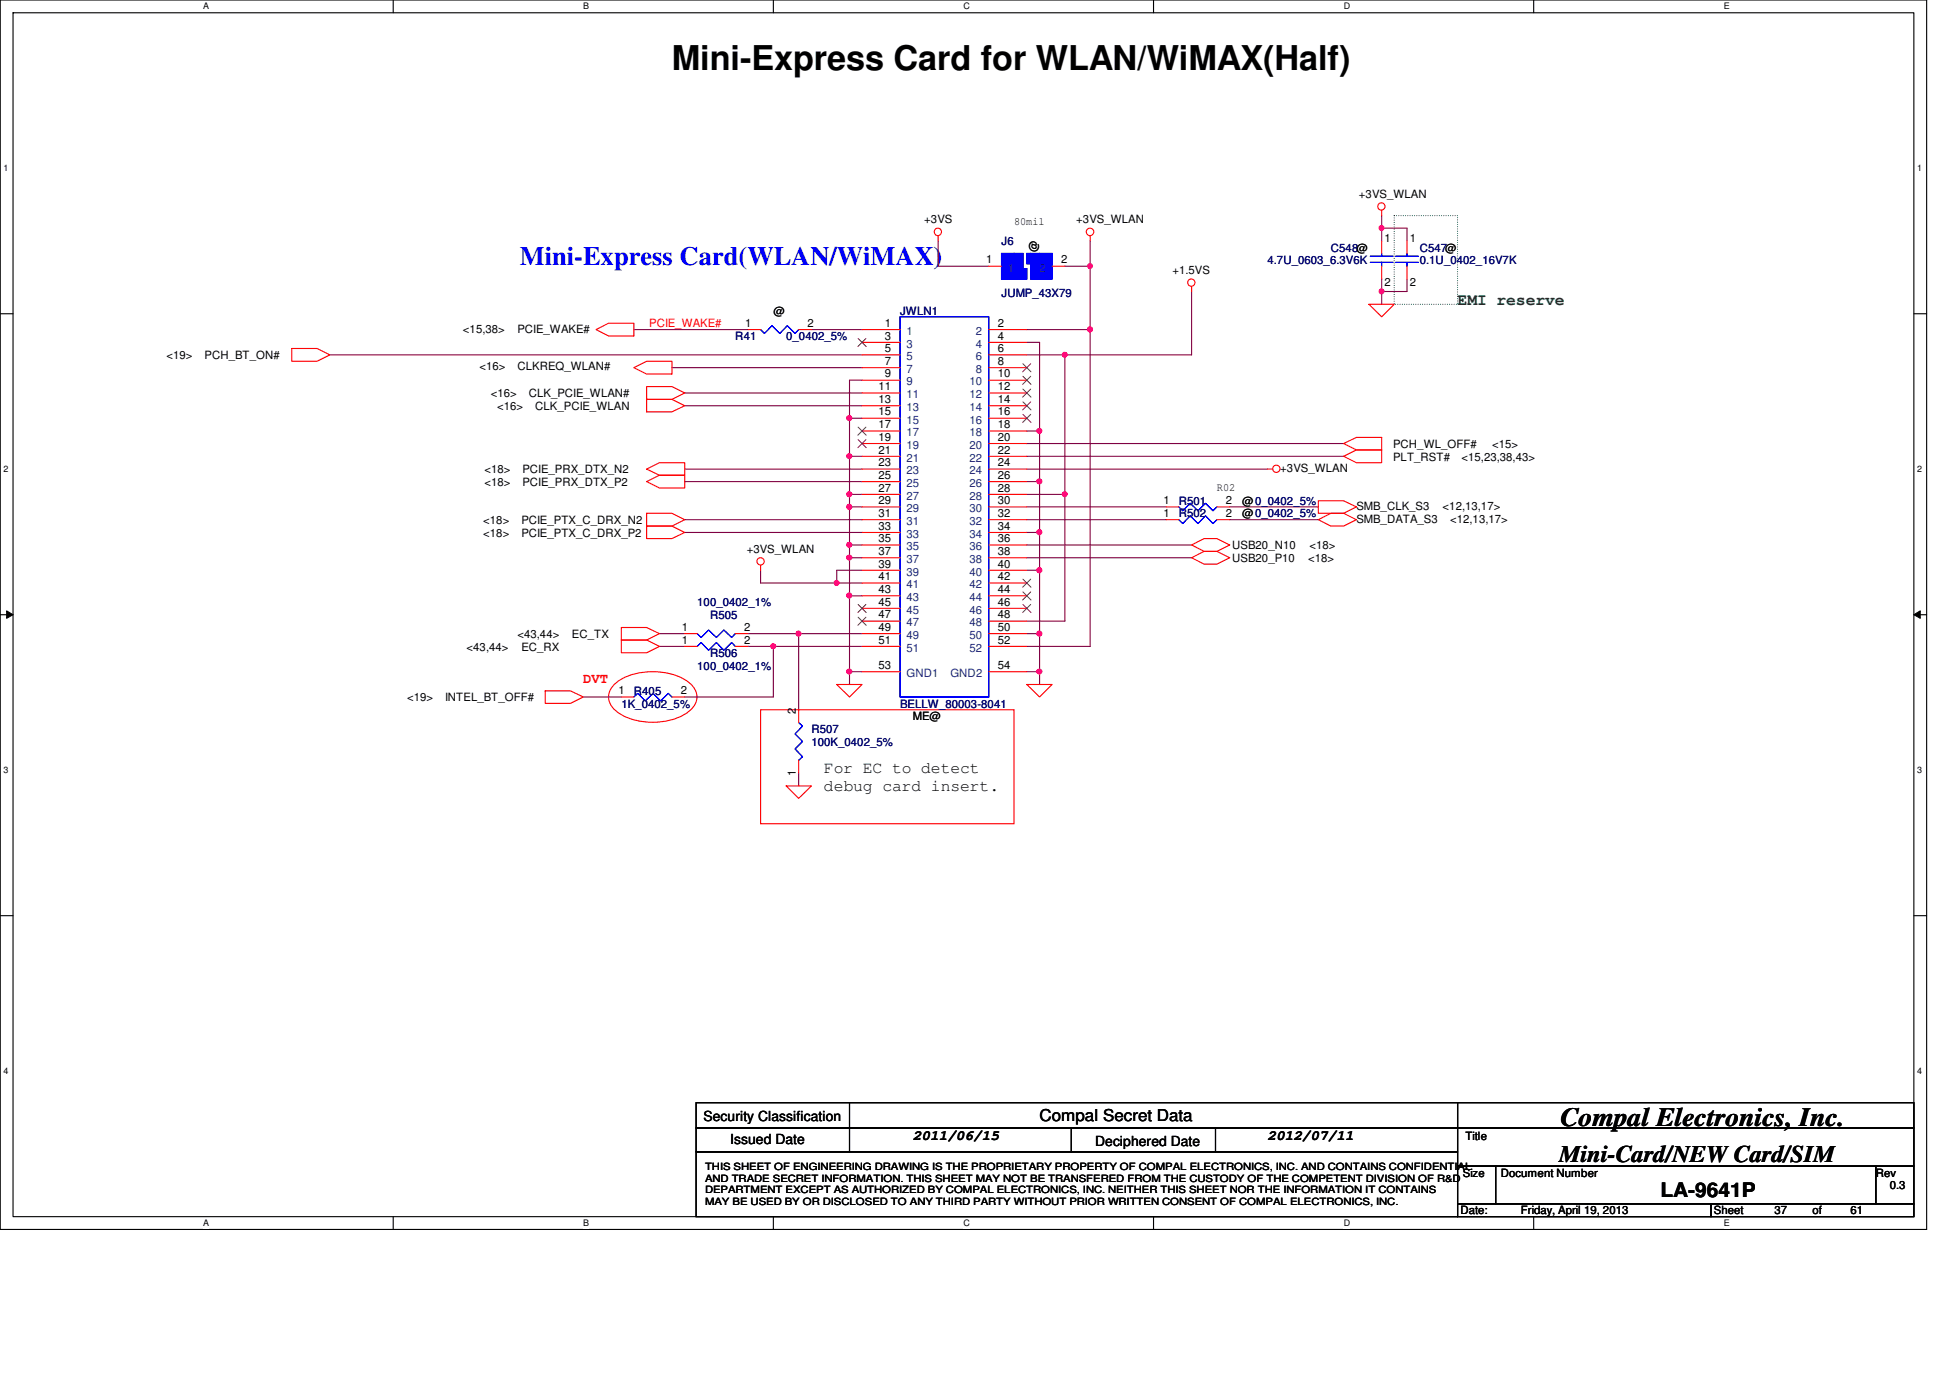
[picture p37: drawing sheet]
<svg xmlns="http://www.w3.org/2000/svg" width="297mm" height="210mm" viewBox="0 0 297 210" stroke-linecap="round" stroke-linejoin="round" font-family="sans-serif">
<defs><g id="words">
<text font-size="5.2" x="102.4" y="10.6">Mini-Express Card for WLAN/WiMAX(Half)</text>
<text font-size="4" fill="#00f" x="79.2" y="40.4">Mini-Express Card(WLAN/WiMAX)</text>
<text font-size="4" x="237.7" y="171.6">Compal Electronics, Inc.</text>
<text font-size="3.6" x="237.5" y="177">Mini-Card/NEW Card/SIM</text>
<text font-size="3" x="252.9" y="182.4">LA-9641P</text>
<text font-size="2.5" fill="#008000" x="222" y="46.5">EMI reserve</text>
<g font-size="2.5">
<text x="125.5" y="117.8">For EC to detect</text>
<text x="125.5" y="120.5">debug card insert.</text>
<text x="158.4" y="170.8">Compal Secret Data</text>
</g>
<text font-size="2.1" fill="#f00" x="88.9" y="104.1">DVT</text>
<g font-size="2.1">
<text x="107.2" y="170.7">Security Classification</text>
<text x="139.1" y="173.6">2011/06/15</text>
<text x="193.1" y="173.6">2012/07/11</text>
<text x="111.2" y="174.3">Issued Date</text>
<text x="166.8" y="174.5">Deciphered Date</text>
</g>
<g font-size="1.7">
<text x="140.8" y="34">+3VS</text>
<text x="154.5" y="34.2">80mil</text>
<text x="164" y="34">+3VS_WLAN</text>
<text x="207" y="30.2">+3VS_WLAN</text>
<text x="150.2" y="40.1">1</text>
<text x="158" y="38.4" transform="rotate(-90 158 38.4)">@</text>
<text x="161.6" y="40.1">2</text>
<text x="178.6" y="41.8">+1.5VS</text>
<text x="210.9" y="36.9">1</text>
<text x="214.8" y="36.9">1</text>
<text x="117.8" y="48">@</text>
<text x="210.9" y="43.5">2</text>
<text x="214.8" y="43.5">2</text>
<text x="70.5" y="50.7">&lt;15,38&gt;</text>
<text x="78.8" y="50.7">PCIE_WAKE#</text>
<text x="113.5" y="49.8">1</text>
<text x="123" y="49.8">2</text>
<text x="134.8" y="49.8">1</text>
<text x="134.8" y="51.7">3</text>
<text x="134.8" y="53.6">5</text>
<text x="152" y="49.8">2</text>
<text x="152" y="51.7">4</text>
<text x="152" y="53.6">6</text>
<text x="25.4" y="54.7">&lt;19&gt;</text>
<text x="31.2" y="54.7">PCH_BT_ON#</text>
<text x="73" y="56.4">&lt;16&gt;</text>
<text x="78.8" y="56.4">CLKREQ_WLAN#</text>
<text x="133.8" y="59.4">11</text>
<text x="134.8" y="55.6">7</text>
<text x="134.8" y="57.5">9</text>
<text x="152" y="55.6">8</text>
<text x="152" y="57.5">10</text>
<text x="152" y="59.4">12</text>
<text x="74.8" y="60.5">&lt;16&gt;</text>
<text x="75.7" y="62.4">&lt;16&gt;</text>
<text x="80.6" y="60.5">CLK_PCIE_WLAN#</text>
<text x="81.5" y="62.4">CLK_PCIE_WLAN</text>
<text x="133.8" y="61.4">13</text>
<text x="133.8" y="63.3">15</text>
<text x="133.8" y="65.2">17</text>
<text x="152" y="61.4">14</text>
<text x="152" y="63.3">16</text>
<text x="152" y="65.2">18</text>
<text x="133.8" y="67.1">19</text>
<text x="133.8" y="69.1">21</text>
<text x="133.8" y="71">23</text>
<text x="152" y="67.1">20</text>
<text x="152" y="69.1">22</text>
<text x="152" y="71">24</text>
<text x="195" y="71.9">+3VS_WLAN</text>
<text x="212.2" y="70.1">PLT_RST#</text>
<text x="212.2" y="68.2">PCH_WL_OFF#</text>
<text x="222.6" y="70.1">&lt;15,23,38,43&gt;</text>
<text x="227.3" y="68.2">&lt;15&gt;</text>
<text x="73.8" y="72.1">&lt;18&gt;</text>
<text x="73.8" y="74">&lt;18&gt;</text>
<text x="79.6" y="72.1">PCIE_PRX_DTX_N2</text>
<text x="79.6" y="74">PCIE_PRX_DTX_P2</text>
<text x="133.8" y="72.9">25</text>
<text x="133.8" y="74.9">27</text>
<text x="133.8" y="76.8">29</text>
<text x="152" y="72.9">26</text>
<text x="152" y="74.9">28</text>
<text x="152" y="76.8">30</text>
<text x="177.2" y="76.8">1</text>
<text x="185.4" y="74.8">R02</text>
<text x="186.7" y="76.8">2</text>
<text x="189.2" y="76.9">@0_0402_5%</text>
<text x="206.6" y="77.7">SMB_CLK_S3</text>
<text x="219.7" y="77.7">&lt;12,13,17&gt;</text>
<text x="73.6" y="79.8">&lt;18&gt;</text>
<text x="73.6" y="81.7">&lt;18&gt;</text>
<text x="79.4" y="79.8">PCIE_PTX_C_DRX_N2</text>
<text x="79.4" y="81.7">PCIE_PTX_C_DRX_P2</text>
<text x="133.8" y="78.7">31</text>
<text x="133.8" y="80.7">33</text>
<text x="133.8" y="82.6">35</text>
<text x="152" y="78.7">32</text>
<text x="152" y="80.7">34</text>
<text x="152" y="82.6">36</text>
<text x="177.2" y="78.7">1</text>
<text x="186.7" y="78.7">2</text>
<text x="187.7" y="83.7">USB20_N10</text>
<text x="189.2" y="78.8">@0_0402_5%</text>
<text x="199.5" y="83.7">&lt;18&gt;</text>
<text x="206.6" y="79.6">SMB_DATA_S3</text>
<text x="220.9" y="79.6">&lt;12,13,17&gt;</text>
<text x="113.7" y="84.2">+3VS_WLAN</text>
<text x="133.8" y="84.5">37</text>
<text x="133.8" y="86.4">39</text>
<text x="133.8" y="88.4">41</text>
<text x="152" y="84.5">38</text>
<text x="152" y="86.4">40</text>
<text x="152" y="88.4">42</text>
<text x="187.7" y="85.6">USB20_P10</text>
<text x="199.3" y="85.6">&lt;18&gt;</text>
<text x="133.8" y="90.3">43</text>
<text x="133.8" y="92.2">45</text>
<text x="133.8" y="94.2">47</text>
<text x="152" y="90.3">44</text>
<text x="152" y="92.2">46</text>
<text x="152" y="94.2">48</text>
<text x="71.1" y="99.1">&lt;43,44&gt;</text>
<text x="78.8" y="97.2">&lt;43,44&gt;</text>
<text x="79.4" y="99.1">EC_RX</text>
<text x="87.1" y="97.2">EC_TX</text>
<text x="103.9" y="98">1</text>
<text x="103.9" y="96.1">1</text>
<text x="113.4" y="98">2</text>
<text x="113.4" y="96.1">2</text>
<text x="133.8" y="96.1">49</text>
<text x="133.8" y="98">51</text>
<text x="133.8" y="101.9">53</text>
<text x="152" y="96.1">50</text>
<text x="152" y="98">52</text>
<text x="152" y="101.9">54</text>
<text x="62" y="106.8">&lt;19&gt;</text>
<text x="67.8" y="106.8">INTEL_BT_OFF#</text>
<text x="94.2" y="105.7">1</text>
<text x="103.7" y="105.7">2</text>
<text x="121.2" y="108.7" transform="rotate(-90 121.2 108.7)">2</text>
<text x="139.1" y="109.7">ME@</text>
<text x="121.2" y="118.2" transform="rotate(-90 121.2 118.2)">1</text>
<text x="223.2" y="173.6">Title</text>
<text x="222.8" y="179.2">Size</text>
<text x="228.6" y="179.2">Document Number</text>
<text x="285.7" y="179.2">Rev</text>
<text x="222.5" y="185">Date:</text>
<text x="231.7" y="185">Friday, April 19, 2013</text>
<text x="261.1" y="185">Sheet</text>
<text x="270.3" y="185">37</text>
<text x="276.1" y="185">of</text>
<text x="281.9" y="185">61</text>
<text x="287.9" y="181.1">0.3</text>
</g>
<g font-size="1.7" fill="#000080">
<text x="152.6" y="37.3">J6</text>
<text x="193.1" y="40.2">4.7U_0603_6.3V6K</text>
<text x="202.7" y="38.3">C548@</text>
<text x="216.3" y="38.3">C547@</text>
<text x="216.3" y="40.2">0.1U_0402_16V7K</text>
<text x="137.1" y="48">JWLN1</text>
<text x="152.6" y="45.3">JUMP_43X79</text>
<text x="112" y="51.8">R41</text>
<text x="119.8" y="51.8">0_0402_5%</text>
<text x="179.6" y="76.9">R501</text>
<text x="179.6" y="78.8">R502</text>
<text x="106.2" y="92.4">100_0402_1%</text>
<text x="108.2" y="94.3">R505</text>
<text x="108.2" y="100.1">R506</text>
<text x="94.7" y="107.8">1K_0402_5%</text>
<text x="96.6" y="105.9">R405</text>
<text x="106.2" y="102">100_0402_1%</text>
<text x="137.1" y="107.8">BELLW_80003-8041</text>
<text x="123.6" y="111.7">R507</text>
<text x="123.6" y="113.6">100K_0402_5%</text>
</g>
<g font-size="1.7" fill="#004080">
<text x="153.5" y="41.4">1</text>
<text x="158.3" y="41.4">2</text>
<text x="138.1" y="51">1</text>
<text x="138.1" y="53">3</text>
<text x="148.7" y="51">2</text>
<text x="148.7" y="53">4</text>
<text x="138.1" y="54.9">5</text>
<text x="138.1" y="56.8">7</text>
<text x="138.1" y="58.7">9</text>
<text x="147.7" y="58.7">10</text>
<text x="148.7" y="54.9">6</text>
<text x="148.7" y="56.8">8</text>
<text x="138.1" y="60.7">11</text>
<text x="138.1" y="62.6">13</text>
<text x="138.1" y="64.5">15</text>
<text x="147.7" y="60.7">12</text>
<text x="147.7" y="62.6">14</text>
<text x="147.7" y="64.5">16</text>
<text x="138.1" y="66.5">17</text>
<text x="138.1" y="68.4">19</text>
<text x="138.1" y="70.3">21</text>
<text x="147.7" y="66.5">18</text>
<text x="147.7" y="68.4">20</text>
<text x="147.7" y="70.3">22</text>
<text x="138.1" y="72.3">23</text>
<text x="138.1" y="74.2">25</text>
<text x="138.1" y="76.1">27</text>
<text x="147.7" y="72.3">24</text>
<text x="147.7" y="74.2">26</text>
<text x="147.7" y="76.1">28</text>
<text x="138.1" y="78">29</text>
<text x="138.1" y="80">31</text>
<text x="138.1" y="81.9">33</text>
<text x="138.1" y="83.8">35</text>
<text x="147.7" y="78">30</text>
<text x="147.7" y="80">32</text>
<text x="147.7" y="81.9">34</text>
<text x="147.7" y="83.8">36</text>
<text x="138.1" y="85.8">37</text>
<text x="138.1" y="87.7">39</text>
<text x="138.1" y="89.6">41</text>
<text x="147.7" y="85.8">38</text>
<text x="147.7" y="87.7">40</text>
<text x="147.7" y="89.6">42</text>
<text x="138.1" y="91.6">43</text>
<text x="138.1" y="93.5">45</text>
<text x="138.1" y="95.4">47</text>
<text x="147.7" y="91.6">44</text>
<text x="147.7" y="93.5">46</text>
<text x="147.7" y="95.4">48</text>
<text x="138.1" y="97.3">49</text>
<text x="138.1" y="99.3">51</text>
<text x="147.7" y="97.3">50</text>
<text x="147.7" y="99.3">52</text>
<text x="138.1" y="103.1">GND1</text>
<text x="144.8" y="103.1">GND2</text>
</g>
<text font-size="1.7" fill="#f00" x="98.9" y="49.8">PCIE_WAKE#</text>
<g font-size="1.5">
<text x="107.4" y="178.2">THIS SHEET OF ENGINEERING DRAWING IS THE PROPRIETARY PROPERTY OF COMPAL ELECTRONICS, INC. AND CONTAINS CONFIDENTIAL</text>
<text x="107.4" y="180">AND TRADE SECRET INFORMATION. THIS SHEET MAY NOT BE TRANSFERED FROM THE CUSTODY OF THE COMPETENT DIVISION OF R&amp;D</text>
<text x="107.4" y="181.8">DEPARTMENT EXCEPT AS AUTHORIZED BY COMPAL ELECTRONICS, INC. NEITHER THIS SHEET NOR THE INFORMATION IT CONTAINS</text>
<text x="107.4" y="183.6">MAY BE USED BY OR DISCLOSED TO ANY THIRD PARTY WITHOUT PRIOR WRITTEN CONSENT OF COMPAL ELECTRONICS, INC.</text>
</g>
<g font-size="1.4">
<text x="30.9" y="1.4">A</text>
<text x="88.9" y="1.4">B</text>
<text x="146.8" y="1.4">C</text>
<text x="204.7" y="1.4">D</text>
<text x="262.6" y="1.4">E</text>
<text x=".5" y="26.1">1</text>
<text x="292.1" y="26.1">1</text>
<text x=".5" y="71.9">2</text>
<text x="292.1" y="71.9">2</text>
<text x=".5" y="117.8">3</text>
<text x="292.1" y="117.8">3</text>
<text x=".5" y="163.6">4</text>
<text x="292.1" y="163.6">4</text>
<text x="30.9" y="186.8">A</text>
<text x="88.9" y="186.8">B</text>
<text x="146.8" y="186.8">C</text>
<text x="204.7" y="186.8">D</text>
<text x="262.6" y="186.8">E</text>
</g>
</g></defs>
<path d="M0 0h293.5v187.3h-293.5zM2 1.9h289.5v183.4h-289.5z" fill="none" stroke="#000" stroke-width=".17"/>
<g fill="#fff">
<path d="M30.9 .2h.9v1.5h-.9z"/>
<path d="M30.9 185.5h.9v1.6h-.9z"/>
</g>
<path d="M59.9 0v1.9M59.9 185.3v2" fill="none" stroke="#000" stroke-width=".17"/>
<g fill="#fff">
<path d="M88.9 .2h.8v1.5h-.8z"/>
<path d="M88.9 185.5h.8v1.6h-.8z"/>
</g>
<path d="M117.8 0v1.9M117.8 185.3v2" fill="none" stroke="#000" stroke-width=".17"/>
<g fill="#fff">
<path d="M146.8 .2h.9v1.5h-.9z"/>
<path d="M146.8 185.5h.9v1.6h-.9z"/>
</g>
<path d="M175.7 0v1.9M175.7 185.3v2" fill="none" stroke="#000" stroke-width=".17"/>
<g fill="#fff">
<path d="M204.7 .2h.9v1.5h-.9z"/>
<path d="M204.7 185.5h.9v1.6h-.9z"/>
</g>
<path d="M233.6 0v1.9M233.6 185.3v2" fill="none" stroke="#000" stroke-width=".17"/>
<g fill="#fff">
<path d="M262.6 .2h.9v1.5h-.9z"/>
<path d="M262.6 185.5h.9v1.6h-.9z"/>
<path d="M.5 24.8h.8v1.6h-.8z"/>
<path d="M292 24.8h.8v1.6h-.8z"/>
<path d="M.5 70.7h.8v1.5h-.8z"/>
<path d="M292 70.7h.8v1.5h-.8z"/>
</g>
<path d="M0 47.8h2M291.5 47.8h2" fill="none" stroke="#000" stroke-width=".17"/>
<g fill="#fff">
<path d="M.5 116.5h.8v1.6h-.8z"/>
<path d="M292 116.5h.8v1.6h-.8z"/>
</g>
<path d="M0 93.6h2M291.5 93.6h2" fill="none" stroke="#000" stroke-width=".17"/>
<path d="M1 93l1 .6-1 .6zM291.5 93.6l1-.6v1.2z" fill="#000"/>
<path d="M1 93l1 .6-1 .6zM291.5 93.6l1-.6v1.2z" fill="none" stroke="#000" stroke-width=".15"/>
<g fill="#fff">
<path d="M.5 162.4h.8v1.5h-.8z"/>
<path d="M292 162.4h.8v1.5h-.8z"/>
</g>
<path d="M0 139.5h2M291.5 139.5h2" fill="none" stroke="#000" stroke-width=".17"/>
<path d="M93.5 104.4a8.8 8.8 0 0 1 7-2 7.7 7.7 0 0 1 4.9 2 2.56 2.56 0 0 1-.5 4 10.1 10.1 0 0 1-10.9 0 2.61 2.61 0 0 1-.5-4zM115.9 108.1h38.6v17.4h-38.6z" fill="none" stroke="#f00" stroke-width=".17"/>
<path d="M212.4 32.8h9.6v13.6h-9.6z" fill="none" stroke="#008000" stroke-width=".17" stroke-dasharray="0 .3"/>
<path d="M104.3 71.5h27M104.3 73.4h27M121.7 96.5h9.6" fill="none" stroke="#800040" stroke-width=".17"/>
<circle cx="121.6" cy="96.5" r=".38" fill="#f0f"/>
<circle cx="121.6" cy="96.5" r=".38" fill="none" stroke="#f0f" stroke-width=".17"/>
<path d="M100.4 96.5h3.9M129.4 85v5.8h1.9" fill="none" stroke="#800040" stroke-width=".17"/>
<circle cx="129.4" cy="84.9" r=".37" fill="#f0f"/>
<circle cx="129.4" cy="84.9" r=".37" fill="none" stroke="#f0f" stroke-width=".17"/>
<path d="M102.4 56h28.9M104.3 59.9h27M104.3 61.8h27M129.4 102.3v2" fill="none" stroke="#800040" stroke-width=".17"/>
<circle cx="129.4" cy="102.3" r=".37" fill="#f0f"/>
<circle cx="129.4" cy="102.3" r=".37" fill="none" stroke="#f0f" stroke-width=".17"/>
<path d="M96.6 50.2h17.4M131.3 57.9h-1.9v5.8h1.9M129.4 63.7v5.8" fill="none" stroke="#800040" stroke-width=".17"/>
<circle cx="129.4" cy="63.7" r=".37" fill="#f0f"/>
<circle cx="129.4" cy="63.7" r=".37" fill="none" stroke="#f0f" stroke-width=".17"/>
<path d="M129.4 69.5h1.9M129.4 90.8v11.5" fill="none" stroke="#800040" stroke-width=".17"/>
<circle cx="129.4" cy="90.7" r=".38" fill="#f0f"/>
<circle cx="129.4" cy="90.7" r=".38" fill="none" stroke="#f0f" stroke-width=".17"/>
<path d="M129.4 77.2v5.8" fill="none" stroke="#800040" stroke-width=".17"/>
<circle cx="129.4" cy="83" r=".37" fill="#f0f"/>
<circle cx="129.4" cy="83" r=".37" fill="none" stroke="#f0f" stroke-width=".17"/>
<circle cx="129.4" cy="77.2" r=".38" fill="#f0f"/>
<circle cx="129.4" cy="77.2" r=".38" fill="none" stroke="#f0f" stroke-width=".17"/>
<path d="M129.4 69.5v5.8" fill="none" stroke="#800040" stroke-width=".17"/>
<circle cx="129.4" cy="69.5" r=".37" fill="#f0f"/>
<circle cx="129.4" cy="69.5" r=".37" fill="none" stroke="#f0f" stroke-width=".17"/>
<path d="M129.4 75.3v1.9" fill="none" stroke="#800040" stroke-width=".17"/>
<circle cx="129.4" cy="75.3" r=".37" fill="#f0f"/>
<circle cx="129.4" cy="75.3" r=".37" fill="none" stroke="#f0f" stroke-width=".17"/>
<path d="M129.4 75.3h1.9M129.4 77.2h1.9M115.9 88.8h11.6M127.5 86.9v1.9h3.8M129.4 102.3h1.9" fill="none" stroke="#800040" stroke-width=".17"/>
<circle cx="127.4" cy="88.8" r=".37" fill="#f0f"/>
<circle cx="127.4" cy="88.8" r=".37" fill="none" stroke="#f0f" stroke-width=".17"/>
<path d="M210.5 44.4v2M104.3 79.2h27M100.4 98.5h3.9M104.3 81.1h27M114 96.5h7.7v11.6M115.9 86.9v1.9M127.5 86.9h3.8M131.3 83h-1.9v2h1.9M121.7 117.8v1.9" fill="none" stroke="#800040" stroke-width=".17"/>
<circle cx="210.4" cy="44.4" r=".37" fill="#f0f"/>
<circle cx="210.4" cy="44.4" r=".37" fill="none" stroke="#f0f" stroke-width=".17"/>
<path d="M210.5 34.8h3.8" fill="none" stroke="#800040" stroke-width=".17"/>
<circle cx="210.4" cy="34.7" r=".37" fill="#f0f"/>
<circle cx="210.4" cy="34.7" r=".37" fill="none" stroke="#f0f" stroke-width=".17"/>
<path d="M166.1 36.7v13.5h-9.7M210.5 32.8v3.9M214.3 34.8v1.9M50.2 54.1h81.1M162.2 54.1h19.3M210.5 42.5v1.9h3.8v-1.9" fill="none" stroke="#800040" stroke-width=".17"/>
<circle cx="166" cy="50.2" r=".37" fill="#f0f"/>
<circle cx="166" cy="50.2" r=".37" fill="none" stroke="#f0f" stroke-width=".17"/>
<circle cx="166" cy="40.5" r=".37" fill="#f0f"/>
<circle cx="166" cy="40.5" r=".37" fill="none" stroke="#f0f" stroke-width=".17"/>
<path d="M166.1 50.2v48.3" fill="none" stroke="#800040" stroke-width=".17"/>
<circle cx="166" cy="50.2" r=".37" fill="#f0f"/>
<circle cx="166" cy="50.2" r=".37" fill="none" stroke="#f0f" stroke-width=".17"/>
<path d="M158.4 52.2v13.5M181.5 44.4v9.7M156.4 73.4h2M156.4 69.5h48.3M156.4 77.2h21.3M156.4 83h25.1M156.4 85h25.1M158.4 102.3v2" fill="none" stroke="#800040" stroke-width=".17"/>
<circle cx="158.3" cy="73.3" r=".37" fill="#f0f"/>
<circle cx="158.3" cy="73.3" r=".37" fill="none" stroke="#f0f" stroke-width=".17"/>
<path d="M162.2 54.1v21.2h-5.8M156.4 65.7h2" fill="none" stroke="#800040" stroke-width=".17"/>
<circle cx="162.2" cy="75.3" r=".37" fill="#f0f"/>
<circle cx="162.2" cy="75.3" r=".37" fill="none" stroke="#f0f" stroke-width=".17"/>
<path d="M156.4 54.1h5.8" fill="none" stroke="#800040" stroke-width=".17"/>
<circle cx="162.2" cy="54" r=".37" fill="#f0f"/>
<circle cx="162.2" cy="54" r=".37" fill="none" stroke="#f0f" stroke-width=".17"/>
<path d="M162.2 75.3v19.3h-5.8M156.4 81.1h2M156.4 96.5h2" fill="none" stroke="#800040" stroke-width=".17"/>
<circle cx="158.3" cy="96.5" r=".38" fill="#f0f"/>
<circle cx="158.3" cy="96.5" r=".38" fill="none" stroke="#f0f" stroke-width=".17"/>
<path d="M156.4 52.2h2M156.4 79.2h21.3M158.4 73.4v13.5h-2M187.3 79.2h13.5M187.3 77.2h13.5M156.4 98.5h9.7" fill="none" stroke="#800040" stroke-width=".17"/>
<circle cx="158.3" cy="86.9" r=".38" fill="#f0f"/>
<circle cx="158.3" cy="86.9" r=".38" fill="none" stroke="#f0f" stroke-width=".17"/>
<circle cx="158.3" cy="81.1" r=".38" fill="#f0f"/>
<circle cx="158.3" cy="81.1" r=".38" fill="none" stroke="#f0f" stroke-width=".17"/>
<path d="M156.4 102.3h2" fill="none" stroke="#800040" stroke-width=".17"/>
<circle cx="158.3" cy="102.3" r=".37" fill="#f0f"/>
<circle cx="158.3" cy="102.3" r=".37" fill="none" stroke="#f0f" stroke-width=".17"/>
<path d="M158.4 65.7v7.7" fill="none" stroke="#800040" stroke-width=".17"/>
<circle cx="158.3" cy="65.6" r=".37" fill="#f0f"/>
<circle cx="158.3" cy="65.6" r=".37" fill="none" stroke="#f0f" stroke-width=".17"/>
<path d="M142.9 36.7v3.9h7.7M162.2 40.6h3.9M156.4 71.5h36.7M156.4 67.6h48.3M131.3 98.5h-13.5v7.7M158.4 86.9v15.4" fill="none" stroke="#800040" stroke-width=".17"/>
<circle cx="117.8" cy="98.4" r=".37" fill="#f0f"/>
<circle cx="117.8" cy="98.4" r=".37" fill="none" stroke="#f0f" stroke-width=".17"/>
<path d="M123.6 50.2h7.7M114 98.5h3.8M88.9 106.2h5.7M104.3 106.2h13.5" fill="none" stroke="#800040" stroke-width=".17"/>
<g fill="none" stroke="#f00" stroke-width=".17">
<path d="M142.9 35.9v.8M166.1 35.9v.8M210.5 32v.8M210.5 36.7v1.9M214.3 36.7v1.9M44.4 53.1h3.9l1.9 1-1.9 .9h-3.9zM90.8 50.2l1.9-1h3.9v2h-3.9zM96.6 56l1.9-1h3.9v2h-3.9zM98.5 58.9h3.9l1.9 1-1.9 .9h-3.9zM114 50.2h1.9M121.7 50.2h1.9M131.3 50.2h5.8"/>
<path d="M131.3 52.2h5.8M131.3 54.1h5.8M131.3 56h5.8M131.3 57.9h5.8M131.3 59.9h5.8M150.6 50.2h5.8M150.6 52.2h5.8M150.6 54.1h5.8M150.6 56h5.8M150.6 57.9h5.8M150.6 59.9h5.8M181.5 43.6v.8"/>
<path d="M208.5 46.4h3.9l-1.9 1.9zM210.5 40.6v1.9M214.3 40.6v1.9M98.5 78.2h3.9l1.9 1-1.9 .9h-3.9zM98.5 71.5l1.9-1h3.9v1.9h-3.9zM98.5 73.4l1.9-1h3.9v1.9h-3.9zM98.5 60.8h3.9l1.9 1-1.9 .9h-3.9zM131.3 61.8h5.8M131.3 63.7h5.8M131.3 65.7h5.8M131.3 67.6h5.8M131.3 69.5h5.8"/>
<path d="M131.3 71.5h5.8M131.3 73.4h5.8M131.3 75.3h5.8M131.3 77.2h5.8M131.3 79.2h5.8M150.6 61.8h5.8M150.6 63.7h5.8M150.6 65.7h5.8M150.6 67.6h5.8M150.6 69.5h5.8M150.6 71.5h5.8M150.6 73.4h5.8"/>
<path d="M150.6 75.3h5.8M150.6 77.2h5.8M150.6 79.2h5.8M177.7 77.2h1.9M185.4 77.2h1.9M193.1 71.5h.8M200.8 76.3h3.9l1.9 .9-1.9 1h-3.9zM200.8 79.2l1.9-1h2l1.9 1-1.9 .9h-2zM204.7 69.5l1.9-1h3.9v2h-3.9zM204.7 67.6l1.9-1h3.9v1.9h-3.9zM94.6 95.6h3.9l1.9 .9-1.9 1h-3.9zM94.6 97.5h3.9l1.9 1-1.9 .9h-3.9z"/>
<path d="M98.5 80.1h3.9l1.9 1-1.9 .9h-3.9zM104.3 98.5h1.9M104.3 96.5h1.9M112 98.5h2M112 96.5h2M115.9 86.1v.8M131.3 81.1h5.8M131.3 83h5.8M131.3 85h5.8M131.3 86.9h5.8M131.3 88.8h5.8M131.3 90.8h5.8"/>
<path d="M131.3 92.7h5.8M131.3 94.6h5.8M131.3 96.5h5.8M131.3 98.5h5.8M150.6 81.1h5.8M150.6 83h5.8M150.6 85h5.8M150.6 86.9h5.8M150.6 88.8h5.8M150.6 90.8h5.8M150.6 92.7h5.8M150.6 94.6h5.8"/>
<path d="M150.6 96.5h5.8M150.6 98.5h5.8M181.5 83l1.9-1h2l1.9 1-1.9 1h-2zM181.5 85l1.9-1h2l1.9 1-1.9 .9h-2zM83.1 105.2h3.8l2 1-2 .9h-3.8zM94.6 106.2h2M102.4 106.2h1.9M119.8 119.7h3.8l-1.9 1.9zM121.7 115.8v2M121.7 108.1v2M127.5 104.3h3.8l-1.9 1.9zM131.3 102.3h5.8"/>
<path d="M150.6 102.3h5.8M156.4 104.3h3.9l-1.9 1.9z"/>
<circle cx="142.9" cy="35.3" r=".56"/>
<circle cx="166" cy="35.3" r=".57"/>
<circle cx="210.4" cy="31.4" r=".56"/>
<circle cx="181.5" cy="43" r=".56"/>
<circle cx="194.4" cy="71.4" r=".56"/>
<circle cx="115.9" cy="85.5" r=".56"/>
</g>
<g fill="none" stroke="#000" stroke-width=".17">
<path d="M106 168h116v3.8h-116zM106 171.8h116v3.7h-116zM106 175.5h116v9.8h-116zM129.4 168v7.5M163.2 171.8v3.7M185.2 171.8v3.7M222 168h69.5v3.8h-69.5zM222 171.8h69.5v5.8h-69.5zM222 177.6h5.8v5.8h-5.8zM227.8 177.6h57.9v5.8h-57.9zM285.7 177.6h5.8v5.8h-5.8zM222 183.4h38.6v1.9h-38.6z"/>
<path d="M260.6 183.4h30.9v1.9h-30.9z"/>
</g>
<g fill="none" stroke="#00f" stroke-width=".17">
<path d="M208.7 40h3.5M208.7 39h3.5M210.5 38.6v.4M210.5 40v.6M212.6 40h3.5M212.6 39h3.5M214.3 38.6v.4M214.3 40v.6M115.9 50.2l.6 .6 1.1-1.2 1.2 1.2 1.1-1.2 1.2 1.2 .6-.6M137.1 48.3h13.5v57.9h-13.5zM179.6 77.2l.6 .6 1.1-1.1 1.2 1.1 1.1-1.1 1.2 1.1 .6-.6M106.2 98.5l.6-.6 1.1 1.2 1.2-1.2 1.2 1.2 1.2-1.2 .5 .6"/>
<path d="M106.2 96.5l.6 .6 1.1-1.1 1.2 1.1 1.2-1.1 1.2 1.1 .5-.6M96.6 106.2l.5-.6 1.2 1.2 1.2-1.2 1.1 1.2 1.2-1.2 .6 .6M121.7 110.1l.5 .5-1.1 1.2 1.1 1.1-1.1 1.2 1.1 1.2-.5 .5"/>
</g>
<g fill="none" stroke="#804000" stroke-width=".15">
<path d="M130.7 51.6l1.2 1.2M131.9 51.6l-1.2 1.2M155.8 55.4l1.2 1.2M155.8 57.3l1.2 1.2M155.8 59.3l1.2 1.2M157 55.4l-1.2 1.2M157 57.3l-1.2 1.2M157 59.3l-1.2 1.2M130.7 65.1l1.2 1.2M130.7 67l1.2 1.2M131.9 65.1l-1.2 1.2M131.9 67l-1.2 1.2"/>
<path d="M155.8 61.2l1.2 1.2M155.8 63.1l1.2 1.2M157 61.2l-1.2 1.2M157 63.1l-1.2 1.2M130.7 92.1l1.2 1.2M130.7 94l1.2 1.2M131.9 92.1l-1.2 1.2M131.9 94l-1.2 1.2M155.8 88.2l1.2 1.2M155.8 90.2l1.2 1.2M155.8 92.1l1.2 1.2M157 88.2l-1.2 1.2"/>
<path d="M157 90.2l-1.2 1.2M157 92.1l-1.2 1.2"/>
</g>
<path d="M152.6 38.6h1.9v3.9h-1.9z" fill-rule="evenodd" fill="#00f"/>
<path d="M152.6 38.6h1.9v3.9h-1.9z" fill="none" stroke="#00f" stroke-width=".17"/>
<path d="M154.5 38.6h1.3v3.9h-1.3z" fill-rule="evenodd" fill="#00f"/>
<path d="M154.5 38.6h1.3v3.9h-1.3z" fill="none" stroke="#00f" stroke-width=".17"/>
<path d="M155.8 40.9h.6v1.6h-.6z" fill-rule="evenodd" fill="#00f"/>
<path d="M155.8 40.9h.6v1.6h-.6z" fill="none" stroke="#00f" stroke-width=".17"/>
<path d="M156.4 38.6h.6v1.6h-.6z" fill-rule="evenodd" fill="#00f"/>
<path d="M156.4 38.6h.6v1.6h-.6z" fill="none" stroke="#00f" stroke-width=".17"/>
<path d="M157 38.6h1.4v3.9h-1.4z" fill-rule="evenodd" fill="#00f"/>
<path d="M157 38.6h1.4v3.9h-1.4z" fill="none" stroke="#00f" stroke-width=".17"/>
<path d="M158.4 38.6h1.9v3.9h-1.9z" fill-rule="evenodd" fill="#00f"/>
<path d="M158.4 38.6h1.9v3.9h-1.9z" fill="none" stroke="#00f" stroke-width=".17"/>
<path d="M152.6 38.6h1.9v3.9h-1.9z" fill-rule="evenodd" fill="#00f"/>
<path d="M152.6 38.6h1.9v3.9h-1.9z" fill="none" stroke="#00f" stroke-width=".17"/>
<path d="M154.5 38.6h1.3v3.9h-1.3z" fill-rule="evenodd" fill="#00f"/>
<path d="M154.5 38.6h1.3v3.9h-1.3z" fill="none" stroke="#00f" stroke-width=".17"/>
<path d="M155.8 40.9h.6v1.6h-.6z" fill-rule="evenodd" fill="#00f"/>
<path d="M155.8 40.9h.6v1.6h-.6z" fill="none" stroke="#00f" stroke-width=".17"/>
<path d="M156.4 38.6h.6v1.6h-.6z" fill-rule="evenodd" fill="#00f"/>
<path d="M156.4 38.6h.6v1.6h-.6z" fill="none" stroke="#00f" stroke-width=".17"/>
<path d="M157 38.6h1.4v3.9h-1.4z" fill-rule="evenodd" fill="#00f"/>
<path d="M157 38.6h1.4v3.9h-1.4z" fill="none" stroke="#00f" stroke-width=".17"/>
<path d="M158.4 38.6h1.9v3.9h-1.9z" fill-rule="evenodd" fill="#00f"/>
<path d="M158.4 38.6h1.9v3.9h-1.9zM179.6 79.2l.6 .6 1.1-1.2 1.2 1.2 1.1-1.2 1.2 1.2 .6-.6" fill="none" stroke="#00f" stroke-width=".17"/>
<path d="M150.6 40.6h2M160.3 40.6h1.9M177.7 79.2h1.9M185.4 79.2h1.9" fill="none" stroke="#f00" stroke-width=".17"/>
<circle cx="121.6" cy="96.5" r=".38" fill="#f0f"/>
<circle cx="121.6" cy="96.5" r=".38" fill="none" stroke="#f0f" stroke-width=".17"/>
<circle cx="129.4" cy="84.9" r=".37" fill="#f0f"/>
<circle cx="129.4" cy="84.9" r=".37" fill="none" stroke="#f0f" stroke-width=".17"/>
<circle cx="129.4" cy="102.3" r=".37" fill="#f0f"/>
<circle cx="129.4" cy="102.3" r=".37" fill="none" stroke="#f0f" stroke-width=".17"/>
<circle cx="129.4" cy="63.7" r=".37" fill="#f0f"/>
<circle cx="129.4" cy="63.7" r=".37" fill="none" stroke="#f0f" stroke-width=".17"/>
<circle cx="129.4" cy="90.7" r=".38" fill="#f0f"/>
<circle cx="129.4" cy="90.7" r=".38" fill="none" stroke="#f0f" stroke-width=".17"/>
<circle cx="129.4" cy="83" r=".37" fill="#f0f"/>
<circle cx="129.4" cy="83" r=".37" fill="none" stroke="#f0f" stroke-width=".17"/>
<circle cx="129.4" cy="77.2" r=".38" fill="#f0f"/>
<circle cx="129.4" cy="77.2" r=".38" fill="none" stroke="#f0f" stroke-width=".17"/>
<circle cx="129.4" cy="69.5" r=".37" fill="#f0f"/>
<circle cx="129.4" cy="69.5" r=".37" fill="none" stroke="#f0f" stroke-width=".17"/>
<circle cx="129.4" cy="75.3" r=".37" fill="#f0f"/>
<circle cx="129.4" cy="75.3" r=".37" fill="none" stroke="#f0f" stroke-width=".17"/>
<circle cx="127.4" cy="88.8" r=".37" fill="#f0f"/>
<circle cx="127.4" cy="88.8" r=".37" fill="none" stroke="#f0f" stroke-width=".17"/>
<circle cx="210.4" cy="44.4" r=".37" fill="#f0f"/>
<circle cx="210.4" cy="44.4" r=".37" fill="none" stroke="#f0f" stroke-width=".17"/>
<circle cx="210.4" cy="34.7" r=".37" fill="#f0f"/>
<circle cx="210.4" cy="34.7" r=".37" fill="none" stroke="#f0f" stroke-width=".17"/>
<circle cx="166" cy="50.2" r=".37" fill="#f0f"/>
<circle cx="166" cy="50.2" r=".37" fill="none" stroke="#f0f" stroke-width=".17"/>
<circle cx="166" cy="40.5" r=".37" fill="#f0f"/>
<circle cx="166" cy="40.5" r=".37" fill="none" stroke="#f0f" stroke-width=".17"/>
<circle cx="166" cy="50.2" r=".37" fill="#f0f"/>
<circle cx="166" cy="50.2" r=".37" fill="none" stroke="#f0f" stroke-width=".17"/>
<circle cx="158.3" cy="73.3" r=".37" fill="#f0f"/>
<circle cx="158.3" cy="73.3" r=".37" fill="none" stroke="#f0f" stroke-width=".17"/>
<circle cx="162.2" cy="75.3" r=".37" fill="#f0f"/>
<circle cx="162.2" cy="75.3" r=".37" fill="none" stroke="#f0f" stroke-width=".17"/>
<circle cx="162.2" cy="54" r=".37" fill="#f0f"/>
<circle cx="162.2" cy="54" r=".37" fill="none" stroke="#f0f" stroke-width=".17"/>
<circle cx="158.3" cy="96.5" r=".38" fill="#f0f"/>
<circle cx="158.3" cy="96.5" r=".38" fill="none" stroke="#f0f" stroke-width=".17"/>
<circle cx="158.3" cy="86.9" r=".38" fill="#f0f"/>
<circle cx="158.3" cy="86.9" r=".38" fill="none" stroke="#f0f" stroke-width=".17"/>
<circle cx="158.3" cy="81.1" r=".38" fill="#f0f"/>
<circle cx="158.3" cy="81.1" r=".38" fill="none" stroke="#f0f" stroke-width=".17"/>
<circle cx="158.3" cy="102.3" r=".37" fill="#f0f"/>
<circle cx="158.3" cy="102.3" r=".37" fill="none" stroke="#f0f" stroke-width=".17"/>
<circle cx="158.3" cy="65.6" r=".37" fill="#f0f"/>
<circle cx="158.3" cy="65.6" r=".37" fill="none" stroke="#f0f" stroke-width=".17"/>
<circle cx="117.8" cy="98.4" r=".37" fill="#f0f"/>
<circle cx="117.8" cy="98.4" r=".37" fill="none" stroke="#f0f" stroke-width=".17"/>
<use href="#words"/>
</svg>
